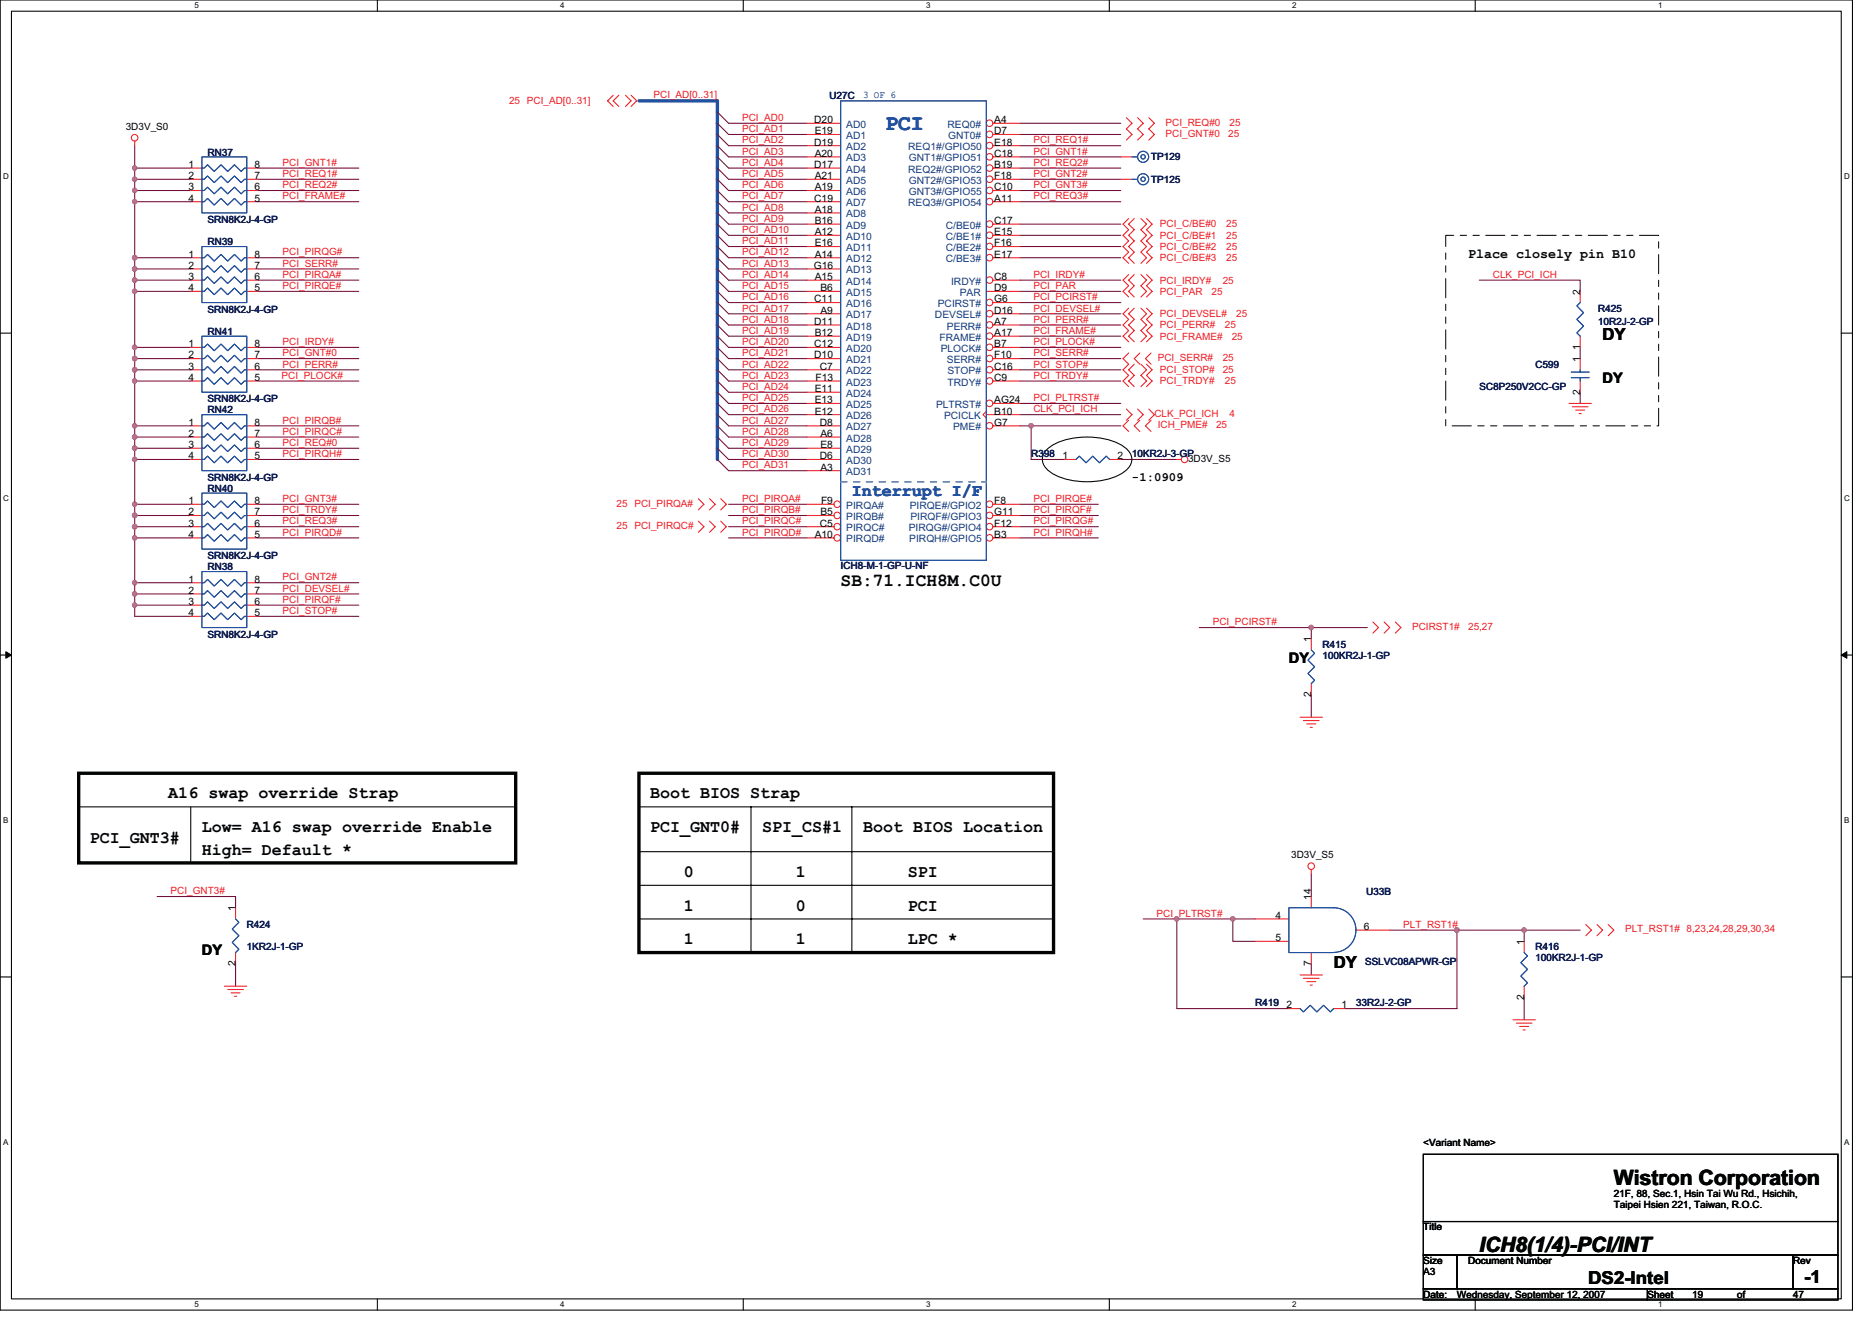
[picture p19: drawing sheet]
<svg xmlns="http://www.w3.org/2000/svg" width="297mm" height="210mm" viewBox="0 0 297 210" stroke-linecap="round" stroke-linejoin="round" font-family="sans-serif">
<defs><g id="words">
<text font-size="3.4" fill="#2051a3" x="140.5" y="20.6">PCI</text>
<g font-size="3.4" fill="#010202">
<text x="256.1" y="188">Wistron Corporation</text>
<text x="234.7" y="198.7">ICH8(1/4)-PCI/INT</text>
</g>
<g font-size="2.8" fill="#010202">
<text x="133.4" y="93">SB:71.ICH8M.C0U</text>
<text x="252" y="203.7">DS2-Intel</text>
<text x="286.3" y="203.6">-1</text>
</g>
<g font-size="2.6" fill="#010202">
<text x="254.3" y="54">DY</text>
<text x="26.7" y="126.7">A16 swap override Strap</text>
<text x="103.2" y="126.7">Boot BIOS Strap</text>
<text x="14.3" y="133.8">PCI_GNT3#</text>
<text x="32" y="132">Low= A16 swap override Enable</text>
<text x="32" y="135.6">High= Default *</text>
<text x="103.2" y="132">PCI_GNT0#</text>
<text x="120.9" y="132">SPI_CS#1</text>
<text x="136.9" y="132">Boot BIOS Location</text>
<text x="108.5" y="139.1">0</text>
<text x="126.3" y="139.1">1</text>
<text x="144.1" y="139.1">SPI</text>
<text x="108.5" y="144.5">1</text>
<text x="108.5" y="149.8">1</text>
<text x="126.3" y="149.8">1</text>
<text x="126.3" y="144.5">0</text>
<text x="144.1" y="144.5">PCI</text>
<text x="144.1" y="149.8">LPC *</text>
<text x="211.6" y="153.6">DY</text>
</g>
<text font-size="2.6" fill="#2051a3" x="135.2" y="78.7">Interrupt I/F</text>
<g font-size="2.3" fill="#010202">
<text x="254.3" y="60.8">DY</text>
<text x="204.5" y="105.3">DY</text>
<text x="32" y="151.5">DY</text>
</g>
<text font-size="2.1" fill="#010202" x="233" y="40.9">Place closely pin B10</text>
<text font-size="1.9" fill="#010202" x="179.6" y="76.3">-1:0909</text>
<g font-size="1.6" fill="#ed1c24">
<text x="80.8" y="16.5">25 PCI_AD[0..31]</text>
<text x="103.7" y="15.5">PCI_AD[0..31]</text>
<text x="117.7" y="19.2">PCI_AD0</text>
<text x="117.7" y="21">PCI_AD1</text>
<text x="117.7" y="22.8">PCI_AD2</text>
<text x="164" y="22.8">PCI_REQ1#</text>
<text x="185" y="19.9">PCI_REQ#0</text>
<text x="185" y="21.7">PCI_GNT#0</text>
<text x="194.9" y="21.7">25</text>
<text x="195.1" y="19.9">25</text>
<text x="44.8" y="29.9">PCI_REQ2#</text>
<text x="44.8" y="28.1">PCI_REQ1#</text>
<text x="44.8" y="26.3">PCI_GNT1#</text>
<text x="117.7" y="26.3">PCI_AD4</text>
<text x="117.7" y="28.1">PCI_AD5</text>
<text x="117.7" y="29.9">PCI_AD6</text>
<text x="117.7" y="24.5">PCI_AD3</text>
<text x="164" y="24.5">PCI_GNT1#</text>
<text x="164" y="29.9">PCI_GNT3#</text>
<text x="164" y="26.3">PCI_REQ2#</text>
<text x="164" y="28.1">PCI_GNT2#</text>
<text x="44.8" y="31.6">PCI_FRAME#</text>
<text x="117.7" y="31.6">PCI_AD7</text>
<text x="117.7" y="33.4">PCI_AD8</text>
<text x="117.7" y="35.2">PCI_AD9</text>
<text x="164" y="31.6">PCI_REQ3#</text>
<text x="44.8" y="40.5">PCI_PIRQG#</text>
<text x="117.7" y="37">PCI_AD10</text>
<text x="117.7" y="38.8">PCI_AD11</text>
<text x="117.7" y="40.5">PCI_AD12</text>
<text x="184.1" y="41.4">PCI_C/BE#3</text>
<text x="184.1" y="36.1">PCI_C/BE#0</text>
<text x="184.1" y="37.9">PCI_C/BE#1</text>
<text x="184.1" y="39.6">PCI_C/BE#2</text>
<text x="194.6" y="41.4">25</text>
<text x="194.6" y="36.1">25</text>
<text x="194.6" y="37.9">25</text>
<text x="194.6" y="39.6">25</text>
<text x="44.8" y="45.9">PCI_PIRQE#</text>
<text x="44.8" y="44.1">PCI_PIRQA#</text>
<text x="44.8" y="42.3">PCI_SERR#</text>
<text x="117.7" y="47.6">PCI_AD16</text>
<text x="117.7" y="42.3">PCI_AD13</text>
<text x="117.7" y="44.1">PCI_AD14</text>
<text x="117.7" y="45.9">PCI_AD15</text>
<text x="164" y="44.1">PCI_IRDY#</text>
<text x="164" y="45.9">PCI_PAR</text>
<text x="164" y="47.6">PCI_PCIRST#</text>
<text x="184.1" y="46.8">PCI_PAR</text>
<text x="184.1" y="45">PCI_IRDY#</text>
<text x="192.2" y="46.8">25</text>
<text x="194" y="45">25</text>
<text x="236.9" y="44.1">CLK_PCI_ICH</text>
<text x="117.7" y="49.4">PCI_AD17</text>
<text x="117.7" y="51.2">PCI_AD18</text>
<text x="117.7" y="53">PCI_AD19</text>
<text x="164" y="51.2">PCI_PERR#</text>
<text x="164" y="53">PCI_FRAME#</text>
<text x="164" y="49.4">PCI_DEVSEL#</text>
<text x="184.1" y="52.1">PCI_PERR#</text>
<text x="184.1" y="53.9">PCI_FRAME#</text>
<text x="184.1" y="50.3">PCI_DEVSEL#</text>
<text x="194.4" y="52.1">25</text>
<text x="195.4" y="53.9">25</text>
<text x="196.1" y="50.3">25</text>
<text x="44.8" y="58.3">PCI_PERR#</text>
<text x="44.8" y="56.5">PCI_GNT#0</text>
<text x="44.8" y="54.8">PCI_IRDY#</text>
<text x="117.7" y="54.8">PCI_AD20</text>
<text x="117.7" y="56.5">PCI_AD21</text>
<text x="117.7" y="58.3">PCI_AD22</text>
<text x="164" y="54.8">PCI_PLOCK#</text>
<text x="164" y="56.5">PCI_SERR#</text>
<text x="164" y="58.3">PCI_STOP#</text>
<text x="183.7" y="57.3">PCI_SERR#</text>
<text x="184.1" y="59.2">PCI_STOP#</text>
<text x="194" y="57.3">25</text>
<text x="194" y="59.2">25</text>
<text x="44.7" y="60.1">PCI_PLOCK#</text>
<text x="117.7" y="61.9">PCI_AD24</text>
<text x="117.7" y="63.6">PCI_AD25</text>
<text x="117.7" y="65.4">PCI_AD26</text>
<text x="117.7" y="60.1">PCI_AD23</text>
<text x="164" y="60.1">PCI_TRDY#</text>
<text x="164" y="65.4">CLK_PCI_ICH</text>
<text x="164" y="63.6">PCI_PLTRST#</text>
<text x="184.1" y="61">PCI_TRDY#</text>
<text x="194.4" y="61">25</text>
<text x="44.8" y="70.8">PCI_REQ#0</text>
<text x="44.8" y="69">PCI_PIRQC#</text>
<text x="44.8" y="67.2">PCI_PIRQB#</text>
<text x="117.7" y="67.2">PCI_AD27</text>
<text x="117.7" y="69">PCI_AD28</text>
<text x="117.7" y="70.8">PCI_AD29</text>
<text x="183.2" y="66.1">CLK_PCI_ICH</text>
<text x="183.7" y="67.9">ICH_PME#</text>
<text x="193" y="67.9">25</text>
<text x="195.1" y="66.1">4</text>
<text x="44.8" y="72.5">PCI_PIRQH#</text>
<text x="117.7" y="72.5">PCI_AD30</text>
<text x="117.7" y="74.3">PCI_AD31</text>
<text x="44.8" y="83.2">PCI_REQ3#</text>
<text x="44.8" y="79.7">PCI_GNT3#</text>
<text x="44.8" y="81.4">PCI_TRDY#</text>
<text x="97.8" y="80.4">25 PCI_PIRQA#</text>
<text x="97.8" y="83.9">25 PCI_PIRQC#</text>
<text x="117.7" y="83.2">PCI_PIRQC#</text>
<text x="117.7" y="79.7">PCI_PIRQA#</text>
<text x="117.7" y="81.4">PCI_PIRQB#</text>
<text x="164" y="83.2">PCI_PIRQG#</text>
<text x="164" y="81.4">PCI_PIRQF#</text>
<text x="164" y="79.7">PCI_PIRQE#</text>
<text x="44.8" y="85">PCI_PIRQD#</text>
<text x="117.7" y="85">PCI_PIRQD#</text>
<text x="164" y="85">PCI_PIRQH#</text>
<text x="44.8" y="95.7">PCI_PIRQF#</text>
<text x="44.8" y="93.9">PCI_DEVSEL#</text>
<text x="44.8" y="92.1">PCI_GNT2#</text>
<text x="44.8" y="97.4">PCI_STOP#</text>
<text x="192.4" y="99.2">PCI_PCIRST#</text>
<text x="224.1" y="99.9">PCIRST1#</text>
<text x="233" y="99.9">25,27</text>
<text x="27.1" y="141.9">PCI_GNT3#</text>
<text x="183.5" y="145.4">PCI_PLTRST#</text>
<text x="222.6" y="147.2">PLT_RST1#</text>
<text x="257.8" y="147.9">PLT_RST1# 8,23,24,28,29,30,34</text>
</g>
<g font-size="1.6" fill="#101e5b">
<text x="131.6" y="15.6">U27C</text>
<text x="32.9" y="24.7">RN37</text>
<text x="182.6" y="29">TP125</text>
<text x="182.6" y="25.4">TP129</text>
<text x="32.9" y="35.4">SRN8K2J-4-GP</text>
<text x="32.9" y="38.9">RN39</text>
<text x="32.9" y="53.1">RN41</text>
<text x="32.9" y="49.6">SRN8K2J-4-GP</text>
<text x="253.6" y="49.4">R425</text>
<text x="253.6" y="51.6">10R2J-2-GP</text>
<text x="243.6" y="58.3">C599</text>
<text x="32.9" y="63.8">SRN8K2J-4-GP</text>
<text x="32.9" y="65.6">RN42</text>
<text x="234.7" y="61.9">SC8P250V2CC-GP</text>
<text x="32.9" y="76.3">SRN8K2J-4-GP</text>
<text x="163.6" y="72.5">R398</text>
<text x="179.6" y="72.5">10KR2J-3-GP</text>
<text x="32.9" y="78">RN40</text>
<text x="32.9" y="88.7">SRN8K2J-4-GP</text>
<text x="32.9" y="90.5">RN38</text>
<text x="133.4" y="90.3">ICH8-M-1-GP-U-NF</text>
<text x="32.9" y="101.2">SRN8K2J-4-GP</text>
<text x="209.8" y="102.8">R415</text>
<text x="209.8" y="104.5">100KR2J-1-GP</text>
<text x="216.8" y="142">U33B</text>
<text x="39.2" y="147.2">R424</text>
<text x="39.2" y="150.8">1KR2J-1-GP</text>
<text x="216.6" y="153.1">SSLVC08APWR-GP</text>
<text x="243.6" y="150.8">R416</text>
<text x="243.6" y="152.5">100KR2J-1-GP</text>
<text x="199.2" y="159.7">R419</text>
<text x="215.2" y="159.7">33R2J-2-GP</text>
</g>
<text font-size="1.6" fill="#2051a3" x="136.9" y="15.5">3 OF 6</text>
<g font-size="1.6" fill="#010202">
<text x="20" y="20.6">3D3V_S0</text>
<text x="129.2" y="19.5">D20</text>
<text x="129.2" y="23.1">D19</text>
<text x="129.3" y="21.3">E19</text>
<text x="157.8" y="19.5">A4</text>
<text x="157.8" y="21.3">D7</text>
<text x="157.8" y="23.1">E18</text>
<text x="29.9" y="26.6">1</text>
<text x="29.9" y="28.4">2</text>
<text x="40.4" y="28.4">7</text>
<text x="40.4" y="26.6">8</text>
<text x="129.2" y="26.6">D17</text>
<text x="129.3" y="24.9">A20</text>
<text x="129.3" y="28.4">A21</text>
<text x="157.8" y="26.6">B19</text>
<text x="157.8" y="24.9">C18</text>
<text x="157.8" y="28.4">F18</text>
<text x="29.9" y="30.2">3</text>
<text x="29.9" y="32">4</text>
<text x="40.4" y="32">5</text>
<text x="40.4" y="30.2">6</text>
<text x="129.2" y="32">C19</text>
<text x="129.3" y="30.2">A19</text>
<text x="129.3" y="33.8">A18</text>
<text x="129.3" y="35.5">B16</text>
<text x="157.8" y="32">A11</text>
<text x="157.8" y="30.2">C10</text>
<text x="157.8" y="35.5">C17</text>
<text x="29.9" y="40.9">1</text>
<text x="40.4" y="40.9">8</text>
<text x="129.3" y="37.3">A12</text>
<text x="129.3" y="39.1">E16</text>
<text x="129.3" y="40.9">A14</text>
<text x="157.8" y="37.3">E15</text>
<text x="157.8" y="39.1">F16</text>
<text x="157.8" y="40.9">E17</text>
<text x="29.9" y="42.7">2</text>
<text x="29.9" y="44.4">3</text>
<text x="29.9" y="46.2">4</text>
<text x="40.4" y="46.2">5</text>
<text x="40.4" y="44.4">6</text>
<text x="40.4" y="42.7">7</text>
<text x="129.1" y="42.7">G16</text>
<text x="129.2" y="48">C11</text>
<text x="129.3" y="44.4">A15</text>
<text x="130.2" y="46.2">B6</text>
<text x="157.8" y="48">G6</text>
<text x="157.8" y="46.2">D9</text>
<text x="157.8" y="44.4">C8</text>
<text x="250.7" y="46.8" transform="rotate(-90 250.7 46.8)">2</text>
<text x="129.2" y="51.5">D11</text>
<text x="129.3" y="53.3">B12</text>
<text x="130.2" y="49.8">A9</text>
<text x="157.8" y="49.8">D16</text>
<text x="157.8" y="53.3">A17</text>
<text x="157.8" y="51.5">A7</text>
<text x="29.9" y="55.1">1</text>
<text x="29.9" y="56.9">2</text>
<text x="29.9" y="58.7">3</text>
<text x="40.4" y="58.7">6</text>
<text x="40.4" y="56.9">7</text>
<text x="40.4" y="55.1">8</text>
<text x="129.2" y="55.1">C12</text>
<text x="129.2" y="56.9">D10</text>
<text x="130.1" y="58.7">C7</text>
<text x="157.8" y="55.1">B7</text>
<text x="157.8" y="58.7">C16</text>
<text x="157.8" y="56.9">F10</text>
<text x="250.7" y="57.4" transform="rotate(-90 250.7 57.4)">1</text>
<text x="250.7" y="55.5" transform="rotate(-90 250.7 55.5)">1</text>
<text x="29.9" y="60.4">4</text>
<text x="40.4" y="60.4">5</text>
<text x="129.3" y="62.2">E11</text>
<text x="129.3" y="64">E13</text>
<text x="129.3" y="65.8">E12</text>
<text x="129.4" y="60.4">F13</text>
<text x="157.8" y="60.4">C9</text>
<text x="157.8" y="64">AG24</text>
<text x="157.8" y="65.8">B10</text>
<text x="250.7" y="62.6" transform="rotate(-90 250.7 62.6)">2</text>
<text x="29.9" y="67.5">1</text>
<text x="29.9" y="69.3">2</text>
<text x="29.9" y="71.1">3</text>
<text x="40.4" y="71.1">6</text>
<text x="40.4" y="69.3">7</text>
<text x="40.4" y="67.5">8</text>
<text x="130.1" y="67.5">D8</text>
<text x="130.2" y="69.3">A6</text>
<text x="130.2" y="71.1">E8</text>
<text x="157.8" y="67.5">G7</text>
<text x="29.9" y="72.9">4</text>
<text x="40.4" y="72.9">5</text>
<text x="130.1" y="72.9">D6</text>
<text x="130.2" y="74.7">A3</text>
<text x="168.6" y="72.9">1</text>
<text x="177.3" y="72.9">2</text>
<text x="188.5" y="73.3">3D3V_S5</text>
<text x="29.9" y="80">1</text>
<text x="29.9" y="81.8">2</text>
<text x="29.9" y="83.5">3</text>
<text x="40.4" y="83.5">6</text>
<text x="40.4" y="81.8">7</text>
<text x="40.4" y="80">8</text>
<text x="130.1" y="83.5">C5</text>
<text x="130.2" y="81.8">B5</text>
<text x="130.3" y="80">F9</text>
<text x="157.8" y="80">F8</text>
<text x="157.8" y="81.8">G11</text>
<text x="157.8" y="83.5">F12</text>
<text x="29.9" y="85.3">4</text>
<text x="40.4" y="85.3">5</text>
<text x="129.3" y="85.3">A10</text>
<text x="157.8" y="85.3">B3</text>
<text x="29.9" y="92.4">1</text>
<text x="29.9" y="94.2">2</text>
<text x="29.9" y="96">3</text>
<text x="40.4" y="96">6</text>
<text x="40.4" y="94.2">7</text>
<text x="40.4" y="92.4">8</text>
<text x="29.9" y="97.8">4</text>
<text x="40.4" y="97.8">5</text>
<text x="208" y="101.9" transform="rotate(-90 208 101.9)">1</text>
<text x="208" y="110.6" transform="rotate(-90 208 110.6)">2</text>
<text x="204.9" y="136.2">3D3V_S5</text>
<text x="208" y="142.8" transform="rotate(-90 208 142.8)">14</text>
<text x="37.4" y="144.5" transform="rotate(-90 37.4 144.5)">1</text>
<text x="202.4" y="145.8">4</text>
<text x="202.4" y="149.3">5</text>
<text x="216.4" y="147.6">6</text>
<text x="241.8" y="149.9" transform="rotate(-90 241.8 149.9)">1</text>
<text x="37.4" y="153.3" transform="rotate(-90 37.4 153.3)">2</text>
<text x="208" y="153.3" transform="rotate(-90 208 153.3)">7</text>
<text x="204.1" y="160">2</text>
<text x="212.9" y="160">1</text>
<text x="241.8" y="158.6" transform="rotate(-90 241.8 158.6)">2</text>
<text x="225.8" y="181.9">&lt;Variant Name&gt;</text>
<text x="256.1" y="189.9">21F, 88, Sec.1, Hsin Tai Wu Rd., Hsichih,</text>
<text x="256.1" y="191.7">Taipei Hsien 221, Taiwan, R.O.C.</text>
<text x="225.8" y="195.2">Title</text>
<text x="225.8" y="200.6">Size</text>
<text x="225.8" y="202.3">A3</text>
<text x="233" y="200.6">Document Number</text>
<text x="284.5" y="200.6">Rev</text>
<text x="225.8" y="205.9">Date:</text>
<text x="231.2" y="205.9">Wednesday, September 12, 2007</text>
<text x="261.4" y="205.9">Sheet</text>
<text x="268.5" y="205.9">19</text>
<text x="275.6" y="205.9">of</text>
<text x="284.5" y="205.9">47</text>
</g>
<g font-size="1.6" fill="#183c70">
<text x="134.3" y="22.1">AD1</text>
<text x="134.3" y="20.3">AD0</text>
<text x="134.3" y="23.8">AD2</text>
<text x="144.1" y="23.8">REQ1#/GPIO50</text>
<text x="150.3" y="20.3">REQ0#</text>
<text x="150.4" y="22.1">GNT0#</text>
<text x="134.3" y="25.6">AD3</text>
<text x="134.3" y="27.4">AD4</text>
<text x="134.3" y="29.2">AD5</text>
<text x="144.1" y="27.4">REQ2#/GPIO52</text>
<text x="144.2" y="25.6">GNT1#/GPIO51</text>
<text x="144.2" y="29.2">GNT2#/GPIO53</text>
<text x="134.3" y="30.9">AD6</text>
<text x="134.3" y="32.7">AD7</text>
<text x="134.3" y="34.5">AD8</text>
<text x="144.1" y="32.7">REQ3#/GPIO54</text>
<text x="144.2" y="30.9">GNT3#/GPIO55</text>
<text x="134.3" y="38.1">AD10</text>
<text x="134.3" y="39.8">AD11</text>
<text x="134.3" y="41.6">AD12</text>
<text x="134.3" y="36.3">AD9</text>
<text x="150.1" y="36.3">C/BE0#</text>
<text x="150.1" y="38.1">C/BE1#</text>
<text x="150.1" y="39.8">C/BE2#</text>
<text x="150.1" y="41.6">C/BE3#</text>
<text x="134.3" y="43.4">AD13</text>
<text x="134.3" y="46.9">AD15</text>
<text x="134.3" y="45.2">AD14</text>
<text x="150.9" y="45.2">IRDY#</text>
<text x="152.3" y="46.9">PAR</text>
<text x="134.3" y="48.7">AD16</text>
<text x="134.3" y="50.5">AD17</text>
<text x="134.3" y="52.3">AD18</text>
<text x="148.4" y="50.5">DEVSEL#</text>
<text x="148.8" y="48.7">PCIRST#</text>
<text x="150.2" y="52.3">PERR#</text>
<text x="134.3" y="54.1">AD19</text>
<text x="134.3" y="55.8">AD20</text>
<text x="134.3" y="57.6">AD21</text>
<text x="134.3" y="59.4">AD22</text>
<text x="149.1" y="54.1">FRAME#</text>
<text x="149.3" y="55.8">PLOCK#</text>
<text x="150.2" y="57.6">SERR#</text>
<text x="150.3" y="59.4">STOP#</text>
<text x="134.3" y="61.2">AD23</text>
<text x="134.3" y="62.9">AD24</text>
<text x="134.3" y="64.7">AD25</text>
<text x="148.5" y="64.7">PLTRST#</text>
<text x="150.4" y="61.2">TRDY#</text>
<text x="134.3" y="66.5">AD26</text>
<text x="134.3" y="68.3">AD27</text>
<text x="134.3" y="70.1">AD28</text>
<text x="134.3" y="71.8">AD29</text>
<text x="149.8" y="66.5">PCICLK</text>
<text x="151.2" y="68.3">PME#</text>
<text x="134.3" y="73.6">AD30</text>
<text x="134.3" y="75.4">AD31</text>
<text x="134.3" y="80.7">PIRQA#</text>
<text x="134.3" y="82.5">PIRQB#</text>
<text x="144.4" y="80.7">PIRQE#/GPIO2</text>
<text x="144.5" y="82.5">PIRQF#/GPIO3</text>
<text x="134.3" y="84.3">PIRQC#</text>
<text x="134.3" y="86.1">PIRQD#</text>
<text x="144.2" y="84.3">PIRQG#/GPIO4</text>
<text x="144.3" y="86.1">PIRQH#/GPIO5</text>
</g>
<g font-size="1.3" fill="#010202">
<text x="30.8" y="1.3">5</text>
<text x="88.9" y="1.3">4</text>
<text x="147" y="1.3">3</text>
<text x="205" y="1.3">2</text>
<text x="263.1" y="1.3">1</text>
<text x=".5" y="28.4">D</text>
<text x="292.6" y="28.4">D</text>
<text x=".5" y="79.5">C</text>
<text x="292.6" y="79.5">C</text>
<text x=".5" y="130.6">B</text>
<text x="292.6" y="130.6">B</text>
<text x=".5" y="181.7">A</text>
<text x="292.6" y="181.7">A</text>
<text x="30.8" y="207.4">5</text>
<text x="88.9" y="207.4">4</text>
<text x="147" y="207.4">3</text>
<text x="205" y="207.4">2</text>
<text x="263.1" y="207.4">1</text>
</g>
</g></defs>
<path d="M0 0h293.9v207.9h-293.9zM1.8 1.8h290.4v204.3h-290.4z" fill="none" stroke="#010202" stroke-width=".17"/>
<g fill="#fff">
<path d="M30.8 .2h.7v1.4h-.7z"/>
<path d="M30.8 206.3h.7v1.4h-.7z"/>
</g>
<path d="M59.9 0v1.8M59.9 206.1v1.8" fill="none" stroke="#010202" stroke-width=".17"/>
<g fill="#fff">
<path d="M88.9 .2h.7v1.4h-.7z"/>
<path d="M88.9 206.3h.7v1.4h-.7z"/>
</g>
<path d="M117.9 0v1.8M117.9 206.1v1.8" fill="none" stroke="#010202" stroke-width=".17"/>
<g fill="#fff">
<path d="M147 .2h.7v1.4h-.7z"/>
<path d="M147 206.3h.7v1.4h-.7z"/>
</g>
<path d="M176 0v1.8M176 206.1v1.8" fill="none" stroke="#010202" stroke-width=".17"/>
<g fill="#fff">
<path d="M205 .2h.7v1.4h-.7z"/>
<path d="M205 206.3h.7v1.4h-.7z"/>
</g>
<path d="M234.1 0v1.8M234.1 206.1v1.8" fill="none" stroke="#010202" stroke-width=".17"/>
<g fill="#fff">
<path d="M263.1 .2h.7v1.4h-.7z"/>
<path d="M263.1 206.3h.7v1.4h-.7z"/>
<path d="M.5 27.3h.9v1.4h-.9z"/>
<path d="M292.6 27.3h.9v1.4h-.9z"/>
<path d="M.5 78.4h.9v1.4h-.9z"/>
<path d="M292.6 78.4h.9v1.4h-.9z"/>
</g>
<path d="M0 52.9h1.8M292.2 52.9h1.7" fill="none" stroke="#010202" stroke-width=".17"/>
<g fill="#fff">
<path d="M.5 129.5h.8v1.4h-.8z"/>
<path d="M292.6 129.5h.9v1.4h-.9z"/>
</g>
<path d="M0 103.9h1.8M292.2 103.9h1.7" fill="none" stroke="#010202" stroke-width=".17"/>
<path d="M.9 103.4l.9 .5-.9 .5z" fill="#010202"/>
<path d="M.9 103.4l.9 .5-.9 .5z" fill="none" stroke="#010202" stroke-width=".16"/>
<path d="M292.2 103.9l.8-.5v1z" fill="#010202"/>
<path d="M292.2 103.9l.8-.5v1z" fill="none" stroke="#010202" stroke-width=".16"/>
<g fill="#fff">
<path d="M.5 180.5h.8v1.4h-.8z"/>
<path d="M292.6 180.5h.9v1.4h-.9z"/>
</g>
<path d="M0 155h1.8M292.2 155h1.7" fill="none" stroke="#010202" stroke-width=".17"/>
<path d="M21.4 23.1v3.6M163.6 67.6v5.3h5.3M161.8 83.6h12.5" fill="none" stroke="#740d39" stroke-width=".17"/>
<circle cx="21.4" cy="26.7" r=".35" fill="#b84e9d"/>
<circle cx="21.4" cy="26.7" r=".35" fill="none" stroke="#b84e9d" stroke-width=".17"/>
<path d="M161.8 24.9h16M177.8 72.9h8.9M217 99.6h-8.9v1.7" fill="none" stroke="#740d39" stroke-width=".17"/>
<path d="M113.8 16v5.3M113.8 23.1v1.8M113.8 26.7v1.7M113.8 30.2v3.6M113.8 35.6v1.7M113.8 39.1v3.6M113.8 44.4v1.8M113.8 48v1.8M113.8 51.6v7.1M113.8 60.5v1.7M113.8 64v1.8M113.8 67.6v3.5" fill="none" stroke="#2051a3" stroke-width=".53"/>
<circle cx="208.1" cy="99.6" r=".35" fill="#b84e9d"/>
<circle cx="208.1" cy="99.6" r=".35" fill="none" stroke="#b84e9d" stroke-width=".17"/>
<path d="M21.4 32h8.9M30.3 26.7h-8.9v1.7h8.9M161.8 81.8h12.5M208.1 110.2v3.6" fill="none" stroke="#740d39" stroke-width=".17"/>
<circle cx="21.4" cy="28.4" r=".35" fill="#b84e9d"/>
<circle cx="21.4" cy="28.4" r=".35" fill="none" stroke="#b84e9d" stroke-width=".17"/>
<path d="M21.4 28.4v1.8h8.9" fill="none" stroke="#740d39" stroke-width=".17"/>
<circle cx="21.4" cy="30.2" r=".35" fill="#b84e9d"/>
<circle cx="21.4" cy="30.2" r=".35" fill="none" stroke="#b84e9d" stroke-width=".17"/>
<path d="M21.4 30.2v1.8M30.3 40.9h-8.9v1.8" fill="none" stroke="#740d39" stroke-width=".17"/>
<circle cx="21.4" cy="40.9" r=".35" fill="#b84e9d"/>
<circle cx="21.4" cy="40.9" r=".35" fill="none" stroke="#b84e9d" stroke-width=".17"/>
<path d="M21.4 46.2h8.9M21.4 42.7h8.9" fill="none" stroke="#740d39" stroke-width=".17"/>
<circle cx="21.4" cy="42.7" r=".35" fill="#b84e9d"/>
<circle cx="21.4" cy="42.7" r=".35" fill="none" stroke="#b84e9d" stroke-width=".17"/>
<path d="M21.4 42.7v1.7" fill="none" stroke="#740d39" stroke-width=".17"/>
<circle cx="21.4" cy="42.7" r=".35" fill="#b84e9d"/>
<circle cx="21.4" cy="42.7" r=".35" fill="none" stroke="#b84e9d" stroke-width=".17"/>
<path d="M21.4 44.4h8.9" fill="none" stroke="#740d39" stroke-width=".17"/>
<circle cx="21.4" cy="44.4" r=".35" fill="#b84e9d"/>
<circle cx="21.4" cy="44.4" r=".35" fill="none" stroke="#b84e9d" stroke-width=".17"/>
<path d="M21.4 44.4v1.8" fill="none" stroke="#740d39" stroke-width=".17"/>
<circle cx="21.4" cy="44.4" r=".35" fill="#b84e9d"/>
<circle cx="21.4" cy="44.4" r=".35" fill="none" stroke="#b84e9d" stroke-width=".17"/>
<path d="M30.3 55.1h-8.9v1.8" fill="none" stroke="#740d39" stroke-width=".17"/>
<circle cx="21.4" cy="55.1" r=".35" fill="#b84e9d"/>
<circle cx="21.4" cy="55.1" r=".35" fill="none" stroke="#b84e9d" stroke-width=".17"/>
<path d="M21.4 56.9h8.9M21.4 60.5h8.9" fill="none" stroke="#740d39" stroke-width=".17"/>
<circle cx="21.4" cy="56.9" r=".35" fill="#b84e9d"/>
<circle cx="21.4" cy="56.9" r=".35" fill="none" stroke="#b84e9d" stroke-width=".17"/>
<path d="M21.4 56.9v1.8" fill="none" stroke="#740d39" stroke-width=".17"/>
<circle cx="21.4" cy="56.9" r=".35" fill="#b84e9d"/>
<circle cx="21.4" cy="56.9" r=".35" fill="none" stroke="#b84e9d" stroke-width=".17"/>
<path d="M21.4 58.7h8.9" fill="none" stroke="#740d39" stroke-width=".17"/>
<circle cx="21.4" cy="58.7" r=".35" fill="#b84e9d"/>
<circle cx="21.4" cy="58.7" r=".35" fill="none" stroke="#b84e9d" stroke-width=".17"/>
<path d="M21.4 58.7v1.8" fill="none" stroke="#740d39" stroke-width=".17"/>
<circle cx="21.4" cy="58.7" r=".35" fill="#b84e9d"/>
<circle cx="21.4" cy="58.7" r=".35" fill="none" stroke="#b84e9d" stroke-width=".17"/>
<path d="M30.3 67.6h-8.9v1.7" fill="none" stroke="#740d39" stroke-width=".17"/>
<circle cx="21.4" cy="67.6" r=".35" fill="#b84e9d"/>
<circle cx="21.4" cy="67.6" r=".35" fill="none" stroke="#b84e9d" stroke-width=".17"/>
<path d="M21.4 72.9h8.9M21.4 69.3h8.9" fill="none" stroke="#740d39" stroke-width=".17"/>
<circle cx="21.4" cy="69.3" r=".35" fill="#b84e9d"/>
<circle cx="21.4" cy="69.3" r=".35" fill="none" stroke="#b84e9d" stroke-width=".17"/>
<path d="M21.4 69.3v1.8" fill="none" stroke="#740d39" stroke-width=".17"/>
<circle cx="21.4" cy="69.3" r=".35" fill="#b84e9d"/>
<circle cx="21.4" cy="69.3" r=".35" fill="none" stroke="#b84e9d" stroke-width=".17"/>
<path d="M21.4 71.1h8.9" fill="none" stroke="#740d39" stroke-width=".17"/>
<circle cx="21.4" cy="71.1" r=".35" fill="#b84e9d"/>
<circle cx="21.4" cy="71.1" r=".35" fill="none" stroke="#b84e9d" stroke-width=".17"/>
<path d="M21.4 71.1v1.8" fill="none" stroke="#740d39" stroke-width=".17"/>
<circle cx="21.4" cy="71.1" r=".35" fill="#b84e9d"/>
<circle cx="21.4" cy="71.1" r=".35" fill="none" stroke="#b84e9d" stroke-width=".17"/>
<path d="M30.3 80h-8.9v1.8" fill="none" stroke="#740d39" stroke-width=".17"/>
<circle cx="21.4" cy="80" r=".35" fill="#b84e9d"/>
<circle cx="21.4" cy="80" r=".35" fill="none" stroke="#b84e9d" stroke-width=".17"/>
<path d="M21.4 85.3h8.9M21.4 81.8h8.9" fill="none" stroke="#740d39" stroke-width=".17"/>
<circle cx="21.4" cy="81.8" r=".35" fill="#b84e9d"/>
<circle cx="21.4" cy="81.8" r=".35" fill="none" stroke="#b84e9d" stroke-width=".17"/>
<path d="M21.4 81.8v1.8" fill="none" stroke="#740d39" stroke-width=".17"/>
<circle cx="21.4" cy="81.8" r=".35" fill="#b84e9d"/>
<circle cx="21.4" cy="81.8" r=".35" fill="none" stroke="#b84e9d" stroke-width=".17"/>
<path d="M21.4 83.6h8.9" fill="none" stroke="#740d39" stroke-width=".17"/>
<circle cx="21.4" cy="83.6" r=".35" fill="#b84e9d"/>
<circle cx="21.4" cy="83.6" r=".35" fill="none" stroke="#b84e9d" stroke-width=".17"/>
<path d="M21.4 83.6v1.7" fill="none" stroke="#740d39" stroke-width=".17"/>
<circle cx="21.4" cy="83.6" r=".35" fill="#b84e9d"/>
<circle cx="21.4" cy="83.6" r=".35" fill="none" stroke="#b84e9d" stroke-width=".17"/>
<path d="M21.4 92.5h8.9M115.6 83.6h12.5M115.6 85.3h12.5" fill="none" stroke="#740d39" stroke-width=".17"/>
<circle cx="21.4" cy="92.4" r=".35" fill="#b84e9d"/>
<circle cx="21.4" cy="92.4" r=".35" fill="none" stroke="#b84e9d" stroke-width=".17"/>
<path d="M21.4 92.5v1.7h8.9M21.4 97.8h8.9" fill="none" stroke="#740d39" stroke-width=".17"/>
<circle cx="21.4" cy="94.2" r=".35" fill="#b84e9d"/>
<circle cx="21.4" cy="94.2" r=".35" fill="none" stroke="#b84e9d" stroke-width=".17"/>
<path d="M21.4 94.2v1.8h8.9" fill="none" stroke="#740d39" stroke-width=".17"/>
<circle cx="21.4" cy="96" r=".35" fill="#b84e9d"/>
<circle cx="21.4" cy="96" r=".35" fill="none" stroke="#b84e9d" stroke-width=".17"/>
<path d="M21.4 32v8.9M21.4 96v1.8" fill="none" stroke="#740d39" stroke-width=".17"/>
<circle cx="21.4" cy="40.9" r=".35" fill="#b84e9d"/>
<circle cx="21.4" cy="40.9" r=".35" fill="none" stroke="#b84e9d" stroke-width=".17"/>
<circle cx="21.4" cy="32" r=".35" fill="#b84e9d"/>
<circle cx="21.4" cy="32" r=".35" fill="none" stroke="#b84e9d" stroke-width=".17"/>
<path d="M21.4 60.5v7.1" fill="none" stroke="#740d39" stroke-width=".17"/>
<circle cx="21.4" cy="60.4" r=".35" fill="#b84e9d"/>
<circle cx="21.4" cy="60.4" r=".35" fill="none" stroke="#b84e9d" stroke-width=".17"/>
<path d="M21.4 72.9v7.1" fill="none" stroke="#740d39" stroke-width=".17"/>
<circle cx="21.4" cy="72.9" r=".35" fill="#b84e9d"/>
<circle cx="21.4" cy="72.9" r=".35" fill="none" stroke="#b84e9d" stroke-width=".17"/>
<path d="M21.4 46.2v8.9" fill="none" stroke="#740d39" stroke-width=".17"/>
<circle cx="21.4" cy="46.2" r=".35" fill="#b84e9d"/>
<circle cx="21.4" cy="46.2" r=".35" fill="none" stroke="#b84e9d" stroke-width=".17"/>
<g fill="none" stroke="#740d39" stroke-width=".17">
<path d="M115.6 32h12.5M115.6 30.2h12.5M115.6 26.7h12.5M115.6 28.4h12.5M115.6 33.8h12.5M161.8 32h16M161.8 30.2h16M115.6 62.2h12.5M115.6 64h12.5M115.6 65.8h12.5M115.6 67.6h12.5M115.6 69.3h12.5"/>
<path d="M115.6 71.1h12.5M115.6 72.9h12.5M115.6 74.7h12.5M21.4 85.3v7.2M161.8 80h12.5M181.4 145.8h5.3"/>
</g>
<path d="M101.4 16h12.4" fill="none" stroke="#2051a3" stroke-width=".53"/>
<circle cx="21.4" cy="85.3" r=".35" fill="#b84e9d"/>
<circle cx="21.4" cy="85.3" r=".35" fill="none" stroke="#b84e9d" stroke-width=".17"/>
<g fill="none" stroke="#740d39" stroke-width=".17">
<path d="M115.6 19.6h12.5M115.6 35.6h12.5M115.6 37.3h12.5M115.6 39.1h12.5M115.6 21.3h12.5M115.6 23.1h12.5M115.6 24.9h12.5M115.6 48h12.5M115.6 49.8h12.5M115.6 51.6h12.5M115.6 53.3h12.5M115.6 55.1h12.5"/>
<path d="M115.6 56.9h12.5M115.6 58.7h12.5M115.6 42.7h12.5M115.6 44.4h12.5M115.6 46.2h12.5M115.6 60.5h12.5M220.5 147.6h10.7M250.7 147.6h-8.9v1.8"/>
</g>
<circle cx="241.8" cy="147.6" r=".35" fill="#b84e9d"/>
<circle cx="241.8" cy="147.6" r=".35" fill="none" stroke="#b84e9d" stroke-width=".17"/>
<path d="M195.6 145.8h3.6M241.8 158.2v3.6" fill="none" stroke="#740d39" stroke-width=".17"/>
<circle cx="195.6" cy="145.8" r=".35" fill="#b84e9d"/>
<circle cx="195.6" cy="145.8" r=".35" fill="none" stroke="#b84e9d" stroke-width=".17"/>
<path d="M115.6 80h12.5M115.6 81.8h12.5M199.2 149.4h-3.6v-3.6h-8.9v14.2" fill="none" stroke="#740d39" stroke-width=".17"/>
<circle cx="186.7" cy="145.8" r=".35" fill="#b84e9d"/>
<circle cx="186.7" cy="145.8" r=".35" fill="none" stroke="#b84e9d" stroke-width=".17"/>
<path d="M231.2 147.6v12.4h-17.8M186.7 160h17.8" fill="none" stroke="#740d39" stroke-width=".17"/>
<circle cx="231.2" cy="147.6" r=".35" fill="#b84e9d"/>
<circle cx="231.2" cy="147.6" r=".35" fill="none" stroke="#b84e9d" stroke-width=".17"/>
<path d="M231.2 147.6h10.6" fill="none" stroke="#740d39" stroke-width=".17"/>
<circle cx="231.2" cy="147.6" r=".35" fill="#b84e9d"/>
<circle cx="231.2" cy="147.6" r=".35" fill="none" stroke="#b84e9d" stroke-width=".17"/>
<g fill="none" stroke="#740d39" stroke-width=".17">
<path d="M161.8 19.6h16M161.8 21.3h16M161.8 23.1h16M161.8 51.6h16M161.8 55.1h16M161.8 56.9h16M161.8 58.7h16M161.8 53.3h16M161.8 44.4h16M161.8 46.2h16M161.8 48h16M161.8 49.8h16"/>
<path d="M161.8 60.5h16M161.8 65.8h16M161.8 64h16M163.6 67.6h14.2M208.1 138.7v3.5M208.1 152.9v1.8"/>
</g>
<circle cx="163.6" cy="67.6" r=".35" fill="#b84e9d"/>
<circle cx="163.6" cy="67.6" r=".35" fill="none" stroke="#b84e9d" stroke-width=".17"/>
<g fill="none" stroke="#740d39" stroke-width=".17">
<path d="M113.8 17.8l1.8 1.8M113.8 19.6l1.8 1.7M40.9 26.7h16M40.9 28.4h16M40.9 32h16M40.9 30.2h16M113.8 39.1l1.8 1.8h12.5M113.8 21.3l1.8 1.8M113.8 23.1l1.8 1.8M113.8 24.9l1.8 1.8M113.8 26.7l1.8 1.7M113.8 28.4l1.8 1.8"/>
<path d="M113.8 30.2l1.8 1.8M113.8 32l1.8 1.8M113.8 33.8l1.8 1.8M113.8 35.6l1.8 1.7M113.8 37.3l1.8 1.8M161.8 35.6h16M161.8 37.3h16M161.8 39.1h16M161.8 26.7h16M161.8 28.4h16M40.9 40.9h16M40.9 46.2h16"/>
<path d="M40.9 44.4h16M40.9 42.7h16M40.9 58.7h16M40.9 56.9h16M40.9 55.1h16M113.8 40.9l1.8 1.8M113.8 42.7l1.8 1.7M113.8 44.4l1.8 1.8M113.8 46.2l1.8 1.8M113.8 48l1.8 1.8M113.8 49.8l1.8 1.8M113.8 51.6l1.8 1.7"/>
<path d="M113.8 53.3l1.8 1.8M113.8 55.1l1.8 1.8M113.8 56.9l1.8 1.8M113.8 58.7l1.8 1.8M161.8 40.9h16M234.7 44.4h16v1.8M250.7 55.1v1.8M40.9 67.6h16M40.9 60.5h16M40.9 72.9h16M40.9 71.1h16M40.9 69.3h16"/>
<path d="M113.8 60.5l1.8 1.7M113.8 62.2l1.8 1.8M113.8 64l1.8 1.8M113.8 65.8l1.8 1.8M113.8 67.6l1.8 1.7M113.8 69.3l1.8 1.8M113.8 71.1l1.8 1.8M113.8 72.9l1.8 1.8M161.8 67.6h1.8M250.7 62.2v1.8M40.9 85.3h16M40.9 83.6h16"/>
<path d="M40.9 80h16M40.9 96h16M40.9 94.2h16M40.9 92.5h16M40.9 81.8h16M40.9 97.8h16M161.8 85.3h12.5M190.3 99.6h17.8M24.9 142.2h12.5v1.8M37.4 152.9v3.6"/>
</g>
<path d="M113.8 21.3v1.8M113.8 24.9v1.8M113.8 28.4v1.8M113.8 33.8v1.8M113.8 37.3v1.8M113.8 42.7v1.7M113.8 46.2v1.8M113.8 49.8v1.8M113.8 58.7v1.8M113.8 62.2v1.8M113.8 65.8v1.8M113.8 71.1v1.8" fill="none" stroke="#2051a3" stroke-width=".53"/>
<g fill="none" stroke="#ed1c24" stroke-width=".17">
<path d="M97.3 15.1l-.9 .9 .9 .9M98.2 15.1l-.9 .9 .9 .9M99.2 15.1l.9 .9-.9 .9M100.1 15.1l.9 .9-.9 .9M128.1 19.6h5.3M178.7 18.7l.9 .9-.9 .8 .9 .9-.9 .9M180.5 18.7l.9 .9-.9 .8 .9 .9-.9 .9M182.3 18.7l.9 .9-.9 .8 .9 .9-.9 .9M21.4 22.4v.7M128.1 28.4h5.3M128.1 21.3h5.3M128.1 23.1h5.3"/>
<path d="M128.1 24.9h5.3M128.1 26.7h5.3M128.1 30.2h5.3M128.1 32h5.3M177.8 28.4h1.8M179.1 34.7l-.9 .9 .9 .8-.9 .9 .9 .9-.9 .9 .9 .9-.9 .9 .9 .9M180 34.7l-.9 .9 .9 .8-.9 .9 .9 .9-.9 .9 .9 .9-.9 .9 .9 .9M181 34.7l.9 .9-.9 .8 .9 .9-.9 .9 .9 .9-.9 .9 .9 .9-.9 .9M181.9 34.7l.9 .9-.9 .8 .9 .9-.9 .9 .9 .9-.9 .9 .9 .9-.9 .9M179.1 43.6l-.9 .8 .9 .9-.9 .9 .9 .9M179.1 48.9l-.9 .9 .9 .9-.9 .9 .9 .9-.9 .8 .9 .9M179.1 56l-.9 .9 .9 .9-.9 .9 .9 .9-.9 .9 .9 .8"/>
<path d="M180 43.6l-.9 .8 .9 .9-.9 .9 .9 .9M180 48.9l-.9 .9 .9 .9-.9 .9 .9 .9-.9 .8 .9 .9M180 57.8l-.9 .9 .9 .9-.9 .9 .9 .8M180.9 56l-.9 .9 .9 .9M181 43.6l.9 .8-.9 .9 .9 .9-.9 .9M181 48.9l.9 .9-.9 .9 .9 .9-.9 .9 .9 .8-.9 .9M181 57.8l.9 .9-.9 .9 .9 .9-.9 .8M181.9 43.6l.9 .8-.9 .9 .9 .9-.9 .9M181.9 48.9l.9 .9-.9 .9 .9 .9-.9 .9 .9 .8-.9 .9M181.9 57.8l.9 .9-.9 .9 .9 .9-.9 .8M182.6 56l-.8 .9 .8 .9M110.8 79.1l.9 .9-.9 .9"/>
<path d="M112.6 79.1l.9 .9-.9 .9M114.4 79.1l.8 .9-.8 .9M168.9 72.9h1.8M176.1 72.9h1.7M178.7 64.9l.9 .9-.9 .9M179.1 66.7l-.9 .9 .9 .9M180.5 64.9l.9 .9-.9 .9M180.9 66.7l-.9 .9 .9 .9M182.3 64.9l.9 .9-.9 .9M182.6 66.7l-.8 .9 .8 .9M186.7 72.9h.7M249 64h3.5"/>
<path d="M249.5 64.5h2.5M250 65.1h1.5M250.6 65.6h.3M30.3 80h1.7M30.3 81.8h1.7M30.3 83.6h1.7M30.3 85.3h1.7M39.2 80h1.7M39.2 81.8h1.7M39.2 83.6h1.7M39.2 85.3h1.7M110.8 82.7l.9 .9-.9 .9"/>
<path d="M112.6 82.7l.9 .9-.9 .9M114.4 82.7l.8 .9-.8 .9M217.8 98.7l.9 .9-.9 .9M219.6 98.7l.9 .9-.9 .9M221.4 98.7l.9 .9-.9 .9M206.3 113.8h3.5M206.8 114.3h2.5M207.3 114.9h1.5M207.9 115.4h.3M208.1 138v.7M35.6 156.5h3.6M36.1 157h2.5"/>
<path d="M36.7 157.5h1.4M37.2 158.1h.3M37.4 144v1.8M37.4 151.1v1.8M206.3 154.7h3.5M206.8 155.2h2.5M207.3 155.7h1.5M207.9 156.3h.3M241.8 149.4v1.7M241.8 156.5v1.7M251.6 146.7l.9 .9-.9 .9M253.4 146.7l.9 .9-.9 .9"/>
<path d="M255.2 146.7l.9 .9-.9 .9M240.1 161.8h3.5M240.6 162.3h2.5M241.1 162.9h1.5M241.7 163.4h.3"/>
<circle cx="21.4" cy="21.9" r=".52"/>
<circle cx="188" cy="72.9" r=".52"/>
<circle cx="208.1" cy="137.4" r=".52"/>
</g>
<g fill="none" stroke="#010202" stroke-width=".17">
<path d="M166.2 71.3a10.3 10.3 0 0 1 7.4-1.9 8.8 8.8 0 0 1 5.2 1.9 2.07 2.07 0 0 1 0 3.2 10.3 10.3 0 0 1-7.5 1.9 8.7 8.7 0 0 1-5.1-1.9 2.07 2.07 0 0 1 0-3.2zM12.5 128h69.3M30.3 128v8.9M101.4 128h65.8M101.4 135.1h65.8M119.2 128v23.1M135.2 128v23.1M101.4 140.5h65.8M101.4 145.8h65.8M225.8 199.1h5.4v5.4h-5.4zM225.8 183.1h65.8v10.7h-65.8zM225.8 193.8h65.8v5.3h-65.8z"/>
<path d="M231.2 199.1h53.3v5.4h-53.3zM284.5 199.1h7.1v5.4h-7.1zM225.8 204.5h35.6v1.7h-35.6zM261.4 204.5h30.2v1.7h-30.2z"/>
</g>
<path d="M12.5 122.7h69.3v14.2h-69.3zM101.4 122.7h65.8v28.4h-65.8z" fill="none" stroke="#010202" stroke-width=".53"/>
<path d="M229.4 37.3h33.8v30.3h-33.8z" fill="none" stroke="#010202" stroke-width=".16" stroke-dasharray="3 1 1 1 1 1"/>
<g fill="none" stroke="#2051a3" stroke-width=".17">
<path d="M179.6 28.4h.9M32 78.2h7.2v8.9h-7.2zM170.7 72.9l.6-.5 1 1 1.1-1 1.1 1 1-1 .6 .5M32 80h.4l.5-.5 1.1 1 1.1-1 1 1 1.1-1 1.1 1 .5-.5h.4M32 81.8h.4l.5-.5 1.1 1 1.1-1 1 1 1.1-1 1.1 1 .5-.5h.4M32 83.6h.4l.5-.6 1.1 1.1 1.1-1.1 1 1.1 1.1-1.1 1.1 1.1 .5-.5h.4M32 85.3h.4l.5-.5 1.1 1.1 1.1-1.1 1 1.1 1.1-1.1 1.1 1.1 .5-.6h.4M37.4 145.8l.5 .5-1.1 1.1 1.1 1.1-1.1 1 1.1 1.1-.5 .5M241.8 151.1l.6 .6-1.1 1 1.1 1.1-1.1 1.1 1.1 1-.6 .6"/>
<circle cx="181.4" cy="28.4" r=".35"/>
<circle cx="181.4" cy="28.4" r=".88"/>
</g>
<circle cx="132.8" cy="80" r=".52" fill="#fff"/>
<g fill="none" stroke="#ed1c24" stroke-width=".17">
<path d="M128.1 80h4.2"/>
<circle cx="132.8" cy="80" r=".52"/>
</g>
<circle cx="132.8" cy="81.8" r=".52" fill="#fff"/>
<g fill="none" stroke="#ed1c24" stroke-width=".17">
<path d="M128.1 81.8h4.2"/>
<circle cx="132.8" cy="81.8" r=".52"/>
</g>
<circle cx="132.8" cy="83.6" r=".52" fill="#fff"/>
<g fill="none" stroke="#ed1c24" stroke-width=".17">
<path d="M128.1 83.6h4.2"/>
<circle cx="132.8" cy="83.6" r=".52"/>
</g>
<circle cx="132.8" cy="85.3" r=".52" fill="#fff"/>
<g fill="none" stroke="#ed1c24" stroke-width=".17">
<path d="M128.1 85.3h4.2"/>
<circle cx="132.8" cy="85.3" r=".52"/>
</g>
<circle cx="157" cy="19.5" r=".52" fill="#fff"/>
<g fill="none" stroke="#ed1c24" stroke-width=".17">
<path d="M157.6 19.6h4.2"/>
<circle cx="157" cy="19.5" r=".52"/>
</g>
<circle cx="157" cy="21.3" r=".52" fill="#fff"/>
<g fill="none" stroke="#ed1c24" stroke-width=".17">
<path d="M157.6 21.3h4.2"/>
<circle cx="157" cy="21.3" r=".52"/>
</g>
<circle cx="157" cy="23.1" r=".52" fill="#fff"/>
<g fill="none" stroke="#ed1c24" stroke-width=".17">
<path d="M157.6 23.1h4.2"/>
<circle cx="157" cy="23.1" r=".52"/>
</g>
<circle cx="157" cy="26.7" r=".52" fill="#fff"/>
<g fill="none" stroke="#ed1c24" stroke-width=".17">
<path d="M157.6 26.7h4.2"/>
<circle cx="157" cy="26.7" r=".52"/>
</g>
<circle cx="157" cy="32" r=".52" fill="#fff"/>
<g fill="none" stroke="#ed1c24" stroke-width=".17">
<path d="M157.6 32h4.2"/>
<circle cx="157" cy="32" r=".52"/>
</g>
<circle cx="157" cy="24.9" r=".52" fill="#fff"/>
<g fill="none" stroke="#ed1c24" stroke-width=".17">
<path d="M157.6 24.9h4.2"/>
<circle cx="157" cy="24.9" r=".52"/>
</g>
<circle cx="157" cy="28.4" r=".52" fill="#fff"/>
<g fill="none" stroke="#ed1c24" stroke-width=".17">
<path d="M157.6 28.4h4.2"/>
<circle cx="157" cy="28.4" r=".52"/>
</g>
<circle cx="157" cy="30.2" r=".52" fill="#fff"/>
<g fill="none" stroke="#ed1c24" stroke-width=".17">
<path d="M157.6 30.2h4.2"/>
<circle cx="157" cy="30.2" r=".52"/>
</g>
<circle cx="157" cy="35.5" r=".52" fill="#fff"/>
<g fill="none" stroke="#ed1c24" stroke-width=".17">
<path d="M157.6 35.6h4.2"/>
<circle cx="157" cy="35.5" r=".52"/>
</g>
<circle cx="157" cy="37.3" r=".52" fill="#fff"/>
<g fill="none" stroke="#ed1c24" stroke-width=".17">
<path d="M157.6 37.3h4.2"/>
<circle cx="157" cy="37.3" r=".52"/>
</g>
<circle cx="157" cy="39.1" r=".52" fill="#fff"/>
<g fill="none" stroke="#ed1c24" stroke-width=".17">
<path d="M157.6 39.1h4.2"/>
<circle cx="157" cy="39.1" r=".52"/>
</g>
<circle cx="157" cy="40.9" r=".52" fill="#fff"/>
<g fill="none" stroke="#ed1c24" stroke-width=".17">
<path d="M157.6 40.9h4.2"/>
<circle cx="157" cy="40.9" r=".52"/>
</g>
<circle cx="157" cy="44.4" r=".52" fill="#fff"/>
<g fill="none" stroke="#ed1c24" stroke-width=".17">
<path d="M156.5 46.2h5.3M157.6 44.4h4.2"/>
<circle cx="157" cy="44.4" r=".52"/>
</g>
<circle cx="157" cy="48" r=".52" fill="#fff"/>
<g fill="none" stroke="#ed1c24" stroke-width=".17">
<path d="M157.6 48h4.2"/>
<circle cx="157" cy="48" r=".52"/>
</g>
<circle cx="157" cy="49.8" r=".52" fill="#fff"/>
<g fill="none" stroke="#ed1c24" stroke-width=".17">
<path d="M157.6 49.8h4.2"/>
<circle cx="157" cy="49.8" r=".52"/>
</g>
<circle cx="157" cy="51.6" r=".52" fill="#fff"/>
<g fill="none" stroke="#ed1c24" stroke-width=".17">
<path d="M157.6 51.6h4.2"/>
<circle cx="157" cy="51.6" r=".52"/>
</g>
<circle cx="157" cy="55.1" r=".52" fill="#fff"/>
<g fill="none" stroke="#ed1c24" stroke-width=".17">
<path d="M157.6 55.1h4.2"/>
<circle cx="157" cy="55.1" r=".52"/>
</g>
<circle cx="157" cy="56.9" r=".52" fill="#fff"/>
<g fill="none" stroke="#ed1c24" stroke-width=".17">
<path d="M157.6 56.9h4.2"/>
<circle cx="157" cy="56.9" r=".52"/>
</g>
<circle cx="157" cy="58.7" r=".52" fill="#fff"/>
<g fill="none" stroke="#ed1c24" stroke-width=".17">
<path d="M157.6 58.7h4.2"/>
<circle cx="157" cy="58.7" r=".52"/>
</g>
<circle cx="157" cy="60.4" r=".52" fill="#fff"/>
<g fill="none" stroke="#ed1c24" stroke-width=".17">
<path d="M157.6 60.5h4.2"/>
<circle cx="157" cy="60.4" r=".52"/>
</g>
<circle cx="157" cy="53.3" r=".52" fill="#fff"/>
<g fill="none" stroke="#ed1c24" stroke-width=".17">
<path d="M157.6 53.3h4.2"/>
<circle cx="157" cy="53.3" r=".52"/>
</g>
<circle cx="157" cy="64" r=".52" fill="#fff"/>
<g fill="none" stroke="#ed1c24" stroke-width=".17">
<path d="M156.5 65.3l-.5 .5 .5 .5M156.5 65.8h5.3M157.6 64h4.2"/>
<circle cx="157" cy="64" r=".52"/>
</g>
<circle cx="157" cy="67.6" r=".52" fill="#fff"/>
<g fill="none" stroke="#ed1c24" stroke-width=".17">
<path d="M157.6 67.6h4.2"/>
<circle cx="157" cy="67.6" r=".52"/>
</g>
<circle cx="157" cy="80" r=".52" fill="#fff"/>
<g fill="none" stroke="#ed1c24" stroke-width=".17">
<path d="M157.6 80h4.2"/>
<circle cx="157" cy="80" r=".52"/>
</g>
<circle cx="157" cy="81.8" r=".52" fill="#fff"/>
<g fill="none" stroke="#ed1c24" stroke-width=".17">
<path d="M157.6 81.8h4.2"/>
<circle cx="157" cy="81.8" r=".52"/>
</g>
<circle cx="157" cy="83.6" r=".52" fill="#fff"/>
<g fill="none" stroke="#ed1c24" stroke-width=".17">
<path d="M157.6 83.6h4.2"/>
<circle cx="157" cy="83.6" r=".52"/>
</g>
<circle cx="157" cy="85.3" r=".52" fill="#fff"/>
<g fill="none" stroke="#ed1c24" stroke-width=".17">
<path d="M30.3 26.7h1.7M30.3 28.4h1.7M30.3 30.2h1.7M30.3 32h1.7M39.2 26.7h1.7M39.2 28.4h1.7M39.2 30.2h1.7M39.2 32h1.7M128.1 37.3h5.3M128.1 39.1h5.3M128.1 33.8h5.3M128.1 35.6h5.3"/>
<path d="M177.8 24.9h1.8M30.3 40.9h1.7M30.3 42.7h1.7M30.3 44.4h1.7M30.3 46.2h1.7M30.3 55.1h1.7M30.3 56.9h1.7M30.3 58.7h1.7M39.2 40.9h1.7M39.2 42.7h1.7M39.2 44.4h1.7M39.2 46.2h1.7"/>
<path d="M39.2 55.1h1.7M39.2 56.9h1.7M39.2 58.7h1.7M128.1 40.9h5.3M128.1 42.7h5.3M128.1 44.4h5.3M128.1 46.2h5.3M128.1 48h5.3M128.1 49.8h5.3M128.1 51.6h5.3M128.1 53.3h5.3M128.1 55.1h5.3"/>
<path d="M128.1 56.9h5.3M128.1 58.7h5.3M250.7 46.2v1.8M250.7 53.3v1.8M250.7 56.9v1.8M30.3 60.5h1.7M30.3 67.6h1.7M30.3 69.3h1.7M30.3 71.1h1.7M30.3 72.9h1.7M39.2 60.5h1.7M39.2 67.6h1.7"/>
<path d="M39.2 69.3h1.7M39.2 71.1h1.7M39.2 72.9h1.7M128.1 60.5h5.3M128.1 62.2h5.3M128.1 64h5.3M128.1 65.8h5.3M128.1 67.6h5.3M128.1 69.3h5.3M128.1 71.1h5.3M128.1 72.9h5.3M128.1 74.7h5.3"/>
<path d="M250.7 60.5v1.7M30.3 92.5h1.7M30.3 94.2h1.7M30.3 96h1.7M30.3 97.8h1.7M39.2 92.5h1.7M39.2 94.2h1.7M39.2 96h1.7M39.2 97.8h1.7M157.6 85.3h4.2M208.1 101.3v1.8M208.1 108.5v1.7"/>
<path d="M199.2 145.8h5.3M199.2 149.4h5.3M208.1 142.2v1.8M208.1 151.1v1.8M215.2 147.6h5.3M204.5 160h1.8M211.6 160h1.8"/>
<circle cx="157" cy="85.3" r=".52"/>
</g>
<g fill="none" stroke="#2051a3" stroke-width=".17">
<path d="M133.4 16h23.1v72.9h-23.1zM32 24.9h7.2v8.9h-7.2zM32 39.1h7.2v8.9h-7.2zM32 26.7h.4l.5-.6 1.1 1.1 1.1-1.1 1 1.1 1.1-1.1 1.1 1.1 .5-.5h.4M32 28.4h.4l.5-.5 1.1 1.1 1.1-1.1 1 1.1 1.1-1.1 1.1 1.1 .5-.6h.4M32 30.2h.4l.5-.5 1.1 1.1 1.1-1.1 1 1.1 1.1-1.1 1.1 1.1 .5-.6h.4M32 32h.4l.5-.5 1.1 1 1.1-1 1 1 1.1-1 1.1 1 .5-.5h.4M179.6 24.9h.9M32 53.3h7.2v8.9h-7.2zM32 55.1h.4l.5-.5 1.1 1 1.1-1 1 1 1.1-1 1.1 1 .5-.5h.4M32 56.9h.4l.5-.5 1.1 1 1.1-1 1 1 1.1-1 1.1 1 .5-.5h.4M32 58.7h.4l.5-.6 1.1 1.1 1.1-1.1 1 1.1 1.1-1.1 1.1 1.1 .5-.5h.4"/>
<path d="M32 40.9h.4l.5-.5 1.1 1 1.1-1 1 1 1.1-1 1.1 1 .5-.5h.4M32 42.7h.4l.5-.6 1.1 1.1 1.1-1.1 1 1.1 1.1-1.1 1.1 1.1 .5-.5h.4M32 44.4h.4l.5-.5 1.1 1.1 1.1-1.1 1 1.1 1.1-1.1 1.1 1.1 .5-.6h.4M32 46.2h.4l.5-.5 1.1 1.1 1.1-1.1 1 1.1 1.1-1.1 1.1 1.1 .5-.6h.4M249.3 59h2.9M249.3 59.9h2.9M250.7 48l-.5 .5 1.1 1.1-1.1 1.1 1.1 1-1.1 1.1 .5 .5M250.7 58.7v.3M250.7 59.9v.6M32 65.8h7.2v8.9h-7.2zM32 60.5h.4l.5-.6 1.1 1.1 1.1-1.1 1 1.1 1.1-1.1 1.1 1.1 .5-.5h.4M32 67.6h.4l.5-.6 1.1 1.1 1.1-1.1 1 1.1 1.1-1.1 1.1 1.1 .5-.5h.4"/>
<path d="M32 69.3h.4l.5-.5 1.1 1.1 1.1-1.1 1 1.1 1.1-1.1 1.1 1.1 .5-.6h.4M32 71.1h.4l.5-.5 1.1 1 1.1-1 1 1 1.1-1 1.1 1 .5-.5h.4M32 72.9h.4l.5-.5 1.1 1 1.1-1 1 1 1.1-1 1.1 1 .5-.5h.4M32 90.7h7.2v8.9h-7.2zM32 92.5h.4l.5-.6 1.1 1.1 1.1-1.1 1 1.1 1.1-1.1 1.1 1.1 .5-.5h.4M32 94.2h.4l.5-.5 1.1 1.1 1.1-1.1 1 1.1 1.1-1.1 1.1 1.1 .5-.6h.4M32 96h.4l.5-.5 1.1 1 1.1-1 1 1 1.1-1 1.1 1 .5-.5h.4M32 97.8h.4l.5-.5 1.1 1 1.1-1 1 1 1.1-1 1.1 1 .5-.5h.4M208.1 103.1l.5 .6-1.1 1 1.1 1.1-1.1 1 1.1 1.1-.5 .6M211.6 144a3.5 3.5 0 0 1 3.6 3.6 3.5 3.5 0 0 1-3.6 3.5M211.6 144h-7.1v7.1h7.1M206.3 160l.5 .5 1.1-1 1.1 1 1-1 1.1 1 .5-.5"/>
<circle cx="181.4" cy="24.9" r=".35"/>
<circle cx="181.4" cy="24.9" r=".88"/>
</g>
<path d="M133.4 76.5h23.1M156.5 76.5h.1" fill="none" stroke="#fff" stroke-width=".16" stroke-dasharray="1 1 1 1 1 1 1 1"/>
<path d="M133.4 76.5h23.1M156.5 76.5h.1" fill="none" stroke="#2051a3" stroke-width=".16" stroke-dasharray="1 1 1 1 1 1 1 1"/>
<circle cx="21.4" cy="26.7" r=".35" fill="#b84e9d"/>
<circle cx="21.4" cy="26.7" r=".35" fill="none" stroke="#b84e9d" stroke-width=".17"/>
<circle cx="208.1" cy="99.6" r=".35" fill="#b84e9d"/>
<circle cx="208.1" cy="99.6" r=".35" fill="none" stroke="#b84e9d" stroke-width=".17"/>
<circle cx="21.4" cy="28.4" r=".35" fill="#b84e9d"/>
<circle cx="21.4" cy="28.4" r=".35" fill="none" stroke="#b84e9d" stroke-width=".17"/>
<circle cx="21.4" cy="30.2" r=".35" fill="#b84e9d"/>
<circle cx="21.4" cy="30.2" r=".35" fill="none" stroke="#b84e9d" stroke-width=".17"/>
<circle cx="21.4" cy="40.9" r=".35" fill="#b84e9d"/>
<circle cx="21.4" cy="40.9" r=".35" fill="none" stroke="#b84e9d" stroke-width=".17"/>
<circle cx="21.4" cy="42.7" r=".35" fill="#b84e9d"/>
<circle cx="21.4" cy="42.7" r=".35" fill="none" stroke="#b84e9d" stroke-width=".17"/>
<circle cx="21.4" cy="42.7" r=".35" fill="#b84e9d"/>
<circle cx="21.4" cy="42.7" r=".35" fill="none" stroke="#b84e9d" stroke-width=".17"/>
<circle cx="21.4" cy="44.4" r=".35" fill="#b84e9d"/>
<circle cx="21.4" cy="44.4" r=".35" fill="none" stroke="#b84e9d" stroke-width=".17"/>
<circle cx="21.4" cy="44.4" r=".35" fill="#b84e9d"/>
<circle cx="21.4" cy="44.4" r=".35" fill="none" stroke="#b84e9d" stroke-width=".17"/>
<circle cx="21.4" cy="55.1" r=".35" fill="#b84e9d"/>
<circle cx="21.4" cy="55.1" r=".35" fill="none" stroke="#b84e9d" stroke-width=".17"/>
<circle cx="21.4" cy="56.9" r=".35" fill="#b84e9d"/>
<circle cx="21.4" cy="56.9" r=".35" fill="none" stroke="#b84e9d" stroke-width=".17"/>
<circle cx="21.4" cy="56.9" r=".35" fill="#b84e9d"/>
<circle cx="21.4" cy="56.9" r=".35" fill="none" stroke="#b84e9d" stroke-width=".17"/>
<circle cx="21.4" cy="58.7" r=".35" fill="#b84e9d"/>
<circle cx="21.4" cy="58.7" r=".35" fill="none" stroke="#b84e9d" stroke-width=".17"/>
<circle cx="21.4" cy="58.7" r=".35" fill="#b84e9d"/>
<circle cx="21.4" cy="58.7" r=".35" fill="none" stroke="#b84e9d" stroke-width=".17"/>
<circle cx="21.4" cy="67.6" r=".35" fill="#b84e9d"/>
<circle cx="21.4" cy="67.6" r=".35" fill="none" stroke="#b84e9d" stroke-width=".17"/>
<circle cx="21.4" cy="69.3" r=".35" fill="#b84e9d"/>
<circle cx="21.4" cy="69.3" r=".35" fill="none" stroke="#b84e9d" stroke-width=".17"/>
<circle cx="21.4" cy="69.3" r=".35" fill="#b84e9d"/>
<circle cx="21.4" cy="69.3" r=".35" fill="none" stroke="#b84e9d" stroke-width=".17"/>
<circle cx="21.4" cy="71.1" r=".35" fill="#b84e9d"/>
<circle cx="21.4" cy="71.1" r=".35" fill="none" stroke="#b84e9d" stroke-width=".17"/>
<circle cx="21.4" cy="71.1" r=".35" fill="#b84e9d"/>
<circle cx="21.4" cy="71.1" r=".35" fill="none" stroke="#b84e9d" stroke-width=".17"/>
<circle cx="21.4" cy="80" r=".35" fill="#b84e9d"/>
<circle cx="21.4" cy="80" r=".35" fill="none" stroke="#b84e9d" stroke-width=".17"/>
<circle cx="21.4" cy="81.8" r=".35" fill="#b84e9d"/>
<circle cx="21.4" cy="81.8" r=".35" fill="none" stroke="#b84e9d" stroke-width=".17"/>
<circle cx="21.4" cy="81.8" r=".35" fill="#b84e9d"/>
<circle cx="21.4" cy="81.8" r=".35" fill="none" stroke="#b84e9d" stroke-width=".17"/>
<circle cx="21.4" cy="83.6" r=".35" fill="#b84e9d"/>
<circle cx="21.4" cy="83.6" r=".35" fill="none" stroke="#b84e9d" stroke-width=".17"/>
<circle cx="21.4" cy="83.6" r=".35" fill="#b84e9d"/>
<circle cx="21.4" cy="83.6" r=".35" fill="none" stroke="#b84e9d" stroke-width=".17"/>
<circle cx="21.4" cy="92.4" r=".35" fill="#b84e9d"/>
<circle cx="21.4" cy="92.4" r=".35" fill="none" stroke="#b84e9d" stroke-width=".17"/>
<circle cx="21.4" cy="94.2" r=".35" fill="#b84e9d"/>
<circle cx="21.4" cy="94.2" r=".35" fill="none" stroke="#b84e9d" stroke-width=".17"/>
<circle cx="21.4" cy="96" r=".35" fill="#b84e9d"/>
<circle cx="21.4" cy="96" r=".35" fill="none" stroke="#b84e9d" stroke-width=".17"/>
<circle cx="21.4" cy="40.9" r=".35" fill="#b84e9d"/>
<circle cx="21.4" cy="40.9" r=".35" fill="none" stroke="#b84e9d" stroke-width=".17"/>
<circle cx="21.4" cy="32" r=".35" fill="#b84e9d"/>
<circle cx="21.4" cy="32" r=".35" fill="none" stroke="#b84e9d" stroke-width=".17"/>
<circle cx="21.4" cy="60.4" r=".35" fill="#b84e9d"/>
<circle cx="21.4" cy="60.4" r=".35" fill="none" stroke="#b84e9d" stroke-width=".17"/>
<circle cx="21.4" cy="72.9" r=".35" fill="#b84e9d"/>
<circle cx="21.4" cy="72.9" r=".35" fill="none" stroke="#b84e9d" stroke-width=".17"/>
<circle cx="21.4" cy="46.2" r=".35" fill="#b84e9d"/>
<circle cx="21.4" cy="46.2" r=".35" fill="none" stroke="#b84e9d" stroke-width=".17"/>
<circle cx="21.4" cy="85.3" r=".35" fill="#b84e9d"/>
<circle cx="21.4" cy="85.3" r=".35" fill="none" stroke="#b84e9d" stroke-width=".17"/>
<circle cx="241.8" cy="147.6" r=".35" fill="#b84e9d"/>
<circle cx="241.8" cy="147.6" r=".35" fill="none" stroke="#b84e9d" stroke-width=".17"/>
<circle cx="195.6" cy="145.8" r=".35" fill="#b84e9d"/>
<circle cx="195.6" cy="145.8" r=".35" fill="none" stroke="#b84e9d" stroke-width=".17"/>
<circle cx="186.7" cy="145.8" r=".35" fill="#b84e9d"/>
<circle cx="186.7" cy="145.8" r=".35" fill="none" stroke="#b84e9d" stroke-width=".17"/>
<circle cx="231.2" cy="147.6" r=".35" fill="#b84e9d"/>
<circle cx="231.2" cy="147.6" r=".35" fill="none" stroke="#b84e9d" stroke-width=".17"/>
<circle cx="231.2" cy="147.6" r=".35" fill="#b84e9d"/>
<circle cx="231.2" cy="147.6" r=".35" fill="none" stroke="#b84e9d" stroke-width=".17"/>
<circle cx="163.6" cy="67.6" r=".35" fill="#b84e9d"/>
<circle cx="163.6" cy="67.6" r=".35" fill="none" stroke="#b84e9d" stroke-width=".17"/>
<use href="#words"/>
</svg>
